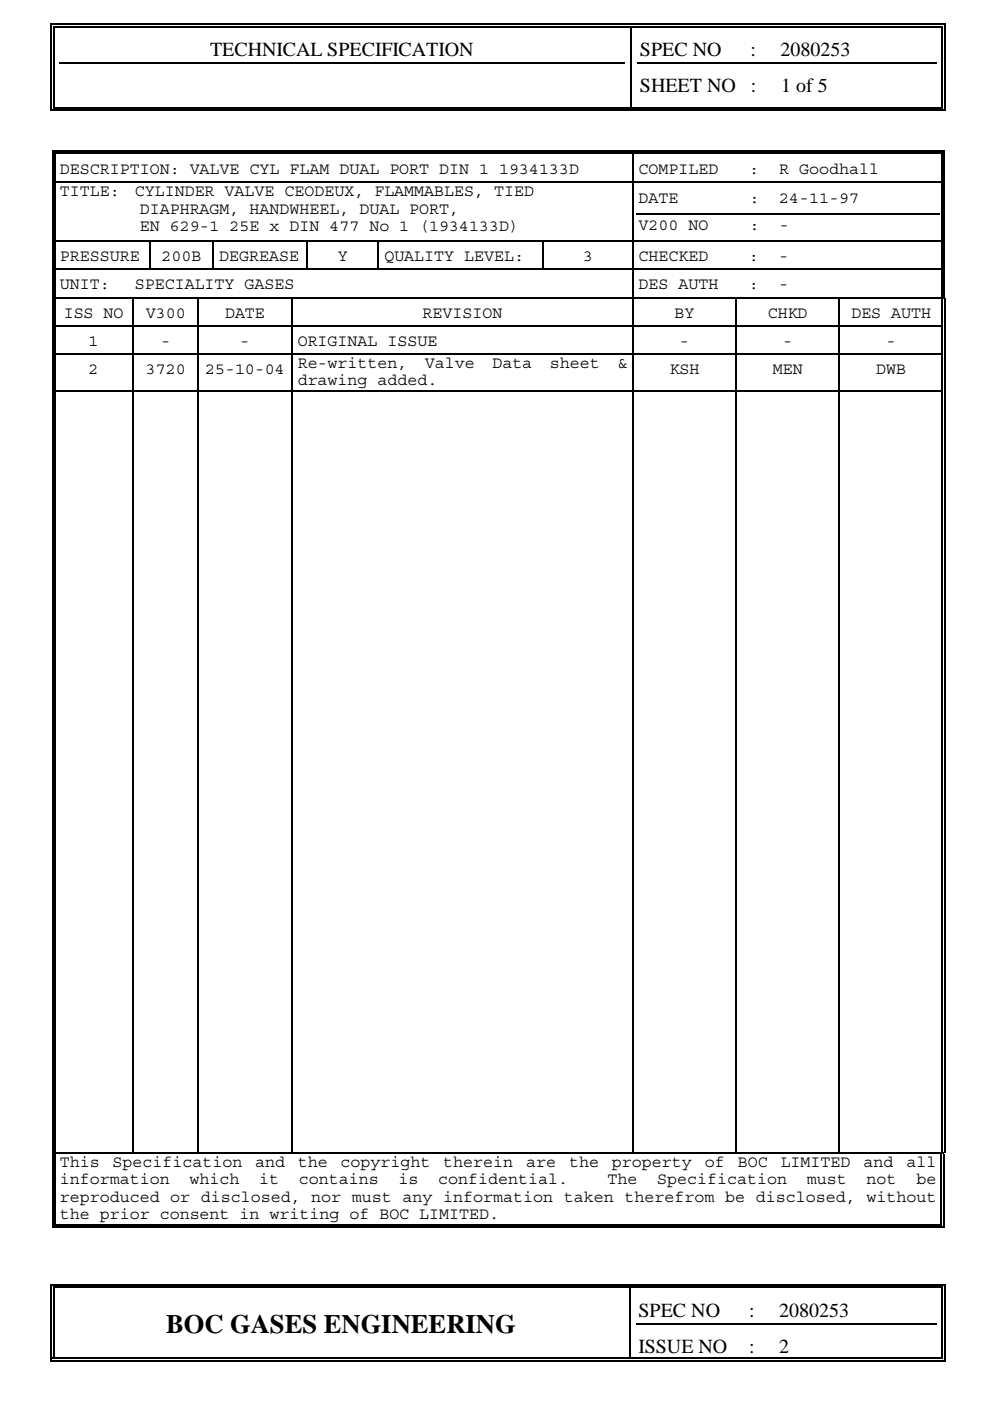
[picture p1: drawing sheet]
<svg xmlns="http://www.w3.org/2000/svg" width="210mm" height="297mm" viewBox="0 0 210 297" stroke-linecap="round" stroke-linejoin="round" font-family="sans-serif">
<defs><g id="words">
<text font-size="5.6" x="35.2" y="282.7">BOC GASES ENGINEERING</text>
<g font-size="4.2">
<text x="44.5" y="11.9">TECHNICAL SPECIFICATION</text>
<text x="135.7" y="11.9">SPEC NO</text>
<text x="159.2" y="11.9">:</text>
<text x="165.5" y="11.9">2080253</text>
<text x="135.7" y="19.6">SHEET NO</text>
<text x="159.2" y="19.6">:</text>
<text x="165.6" y="19.6">1 of 5</text>
<text x="135.4" y="279.1">SPEC NO</text>
<text x="158.9" y="279.1">:</text>
<text x="165.2" y="279.1">2080253</text>
<text x="135.4" y="286.9">ISSUE NO</text>
<text x="158.9" y="286.9">:</text>
<text x="165.2" y="286.9">2</text>
</g>
<g font-size="3.5">
<text x="12.7" y="36.8">DESCRIPTION: VALVE CYL FLAM DUAL PORT DIN 1 1934133D</text>
<text x="12.7" y="41.6">TITLE:</text>
<text x="28.6" y="41.6">CYLINDER VALVE CEODEUX, FLAMMABLES, TIED</text>
<text x="135.4" y="36.8">COMPILED</text>
<text x="158.9" y="36.8">:</text>
<text x="165.2" y="36.8">R Goodhall</text>
<text x="29.6" y="45.3">DIAPHRAGM, HANDWHEEL, DUAL PORT,</text>
<text x="135.4" y="43">DATE</text>
<text x="158.9" y="43">:</text>
<text x="165.2" y="43">24-11-97</text>
<text x="29.6" y="49">EN 629-1 25E x DIN 477 No 1 (1934133D)</text>
<text x="135.4" y="48.7">V200 NO</text>
<text x="158.9" y="48.7">:</text>
<text x="165.2" y="48.7">-</text>
<text x="12.7" y="55.3">PRESSURE</text>
<text x="34.2" y="55.3">200B</text>
<text x="46.5" y="55.3">DEGREASE</text>
<text x="71.6" y="55.3">Y</text>
<text x="81.5" y="55.3">QUALITY LEVEL:</text>
<text x="123.6" y="55.3">3</text>
<text x="135.4" y="55.3">CHECKED</text>
<text x="158.8" y="55.3">:</text>
<text x="165.1" y="55.3">-</text>
<text x="12.7" y="61.3">UNIT:</text>
<text x="28.6" y="61.3">SPECIALITY GASES</text>
<text x="135.4" y="61.3">DES AUTH</text>
<text x="158.7" y="61.3">:</text>
<text x="165.1" y="61.3">-</text>
<text x="13.5" y="67.4">ISS NO</text>
<text x="30.9" y="67.4">V300</text>
<text x="47.7" y="67.4">DATE</text>
<text x="89.6" y="67.4">REVISION</text>
<text x="143" y="67.4">BY</text>
<text x="162.8" y="67.4">CHKD</text>
<text x="180.5" y="67.4">DES AUTH</text>
<text x="18.8" y="73.4">1</text>
<text x="34.1" y="73.4">-</text>
<text x="50.9" y="73.4">-</text>
<text x="63.1" y="73.4">ORIGINAL ISSUE</text>
<text x="63.1" y="78">Re-written,</text>
<text x="90.1" y="78">Valve</text>
<text x="104.4" y="78">Data</text>
<text x="116.6" y="78">sheet</text>
<text x="130.9" y="78">&amp;</text>
<text x="144.1" y="73.4">-</text>
<text x="165.9" y="73.4">-</text>
<text x="187.9" y="73.4">-</text>
<text x="18.8" y="79.4">2</text>
<text x="30.9" y="79.4">3720</text>
<text x="43.5" y="79.4">25-10-04</text>
<text x="63.1" y="81.7">drawing added.</text>
<text x="142" y="79.4">KSH</text>
<text x="163.8" y="79.4">MEN</text>
<text x="185.8" y="79.4">DWB</text>
<text x="12.7" y="247.4">This</text>
<text x="12.7" y="251.1">information</text>
<text x="23.9" y="247.4">Specification</text>
<text x="40.2" y="251.1">which</text>
<text x="54.1" y="247.4">and</text>
<text x="54.9" y="251.1">it</text>
<text x="63.2" y="247.4">the</text>
<text x="63.4" y="251.1">contains</text>
<text x="72.2" y="247.4">copyright</text>
<text x="84.5" y="251.1">is</text>
<text x="92.9" y="251.1">confidential.</text>
<text x="94" y="247.4">therein</text>
<text x="111.5" y="247.4">are</text>
<text x="120.6" y="247.4">the</text>
<text x="128.8" y="251.1">The</text>
<text x="129.8" y="247.4">property</text>
<text x="139.4" y="251.1">Specification</text>
<text x="149.4" y="247.4">of</text>
<text x="156.4" y="247.4">BOC</text>
<text x="165.5" y="247.4">LIMITED</text>
<text x="171.1" y="251.1">must</text>
<text x="183.1" y="247.4">and</text>
<text x="183.7" y="251.1">not</text>
<text x="192.2" y="247.4">all</text>
<text x="194.3" y="251.1">be</text>
<text x="12.7" y="254.8">reproduced or disclosed, nor must any information taken therefrom be disclosed, without</text>
<text x="12.7" y="258.5">the prior consent in writing of BOC LIMITED.</text>
</g>
</g></defs>
<g fill="none" stroke="#000" stroke-width=".25">
<path d="M10.8 5.8v16.9M11.3 5.8v16.9M11.5 5.1h122.1M11.5 5.6h122.1M12.5 13.4h119.9M133.8 5.8v16.9M134.4 5.1h65.3M134.4 5.6h65.3M135.2 13.4h63.5M199.8 5.8v16.9M200.3 5.8v17.7M11.2 32.7v5.9"/>
<path d="M11.2 38.8v12.1M11.2 22.9h122.4M11.5 23.4h122.1M11.7 32.7v5.9M11.7 38.8v12.1M11.8 32h122.2M11.8 32.5h122.2M11.8 38.7h187.7M134.1 32.7v5.9M134.1 38.8v12.1M134.4 22.9h65.3M134.4 23.4h65.3"/>
<path d="M134.7 32h64.8M134.7 32.5h64.8M199.6 32.7v5.9M199.6 38.8v12.1M200.2 32.7v5.9M200.2 38.8v12.1M11.2 51.2v5.7M11.2 57.2v5.7M11.7 51.2v5.7M11.7 57.2v5.7M11.8 57.1h122.2M31.7 51.2v5.7"/>
<path d="M45.2 51.2v5.7M65.2 51.2v5.7M80.2 51.2v5.7M115.2 51.2v5.7M134 51.1h-122.2M134.1 51.2v5.7M134.1 57.2v5.7M134.2 51.1h65.3M134.2 57.1h65.3M134.9 45.5h64.2M199.6 51.2v5.7M199.6 57.2v5.7"/>
<path d="M200.2 51.2v5.7M200.2 57.2v5.7M11.2 63.2v5.8M11.2 69.2v5.8M11.2 75.2v7.5M11.7 63.2v5.8M11.7 69.2v5.8M11.7 75.2v7.5M11.8 63.1h188.5M11.8 69.1h187.8M11.8 75.1h187.8M28.3 63.2v5.8"/>
<path d="M28.3 69.2v5.8M28.3 75.2v7.5M42 63.2v5.8M42 69.2v5.8M42 75.2v7.5M61.8 63.2v5.8M61.8 69.2v5.8M61.8 75.2v7.5M134.2 63.2v5.8M134.2 69.2v5.8M134.2 75.2v7.5M156.1 63.2v5.8"/>
<path d="M156.1 69.2v5.8M156.1 75.2v7.5M177.9 63.2v5.8M177.9 69.2v5.8M177.9 75.2v7.5M199.8 63.2v5.8M199.8 69.2v5.8M199.8 75.2v7.5M200.3 63.2v5.8M200.3 69.2v5.8M200.3 75.2v7.5M11.2 82.9v161.4"/>
<path d="M11.7 82.9v161.4M11.8 82.8h187.8M28.3 82.9v161.4M42 82.9v161.4M61.8 82.9v161.4M134.2 82.9v161.4M156.1 82.9v161.4M177.9 82.9v161.4M199.8 82.9v161.4M200.3 82.9v161.4M11.2 244.6v14.9M11.6 259.6h187.8"/>
<path d="M11.7 244.6v14.9M11.8 244.5h188.4M199.6 244.6v14.9M200.1 244.6v15.7M10.8 273v14.9M11.3 273v14.9M11.5 272.4h121.8M11.5 272.9h121.8M11.8 260.1h187.6M133.5 273v14.9M134.1 272.4h65.5M134.1 272.9h65.5"/>
<path d="M199.8 273v14.9M200.3 273v15.6M11.2 288h122.1M11.5 288.5h121.8M134.1 288h65.5M134.1 288.5h65.5M134.9 280.6h63.8"/>
</g>
<g fill="#000">
<path d="M10.7 5h.3v.8h-.3zM10.7 5h.8v.2h-.8zM11.2 5.5h.3v.3h-.3zM133.6 5.8h.3zM133.6 5h.8v.2h-.8zM133.6 5.5h.8v.3h-.8zM199.7 5h.7v.2h-.7zM199.7 5.5h.2v.3h-.2zM200.2 5h.2v.8h-.2zM10.7 22.7h.3v.8h-.3zM10.7 23.2h.8v.3h-.8zM11 31.9h.3v.8h-.3z"/>
<path d="M11 31.9h.8v.2h-.8zM11 38.6h.3v.2h-.3zM11.2 22.7h.3v.3h-.3zM11.6 32.4h.2v.3h-.2zM11.6 32.4h.2v.2h-.2zM11.6 38.6h.2v.2h-.2zM133.6 22.7h.8v.3h-.8zM133.6 23.2h.8v.3h-.8zM134 32.6l.2 .1zM134 31.9h.7v.2h-.7zM134 32.4h.7v.2h-.7zM199.5 31.9h.8v.2h-.8z"/>
<path d="M199.5 32.4h.3v.3h-.3zM199.5 32.4h.3v.2h-.3zM199.5 38.6h.3v.2h-.3zM199.7 23.2h.7v.3h-.7zM199.7 22.7h.2v.3h-.2zM200 31.9h.3v.8h-.3zM200 38.6h.3v.2h-.3zM11 50.9h.3v.3h-.3zM11 56.9h.3v.3h-.3zM11.6 50.9h.2v.3h-.2zM11.6 56.9h.2v.3h-.2zM134 50.9h.2v.3h-.2z"/>
<path d="M134 56.9h.2v.3h-.2zM199.5 50.9h.3v.3h-.3zM199.5 56.9h.3v.3h-.3zM200 50.9h.3v.3h-.3zM200 56.9h.3v.3h-.3zM11 62.9h.3v.3h-.3zM11 69h.3v.2h-.3zM11 75h.3v.2h-.3zM11.6 62.9h.2v.3h-.2zM11.6 69h.2v.2h-.2zM11.6 75h.2v.2h-.2zM199.6 69h.3v.2h-.3z"/>
<path d="M199.6 75h.3v.2h-.3zM200.2 69h.2v.2h-.2zM200.2 75h.2v.2h-.2zM11 82.7h.3v.2h-.3zM11.6 82.7h.2v.2h-.2zM199.6 82.7h.3v.2h-.3zM200.2 82.7h.2v.2h-.2zM11 244.3h.3v.3h-.3zM11.6 244.3h.2v.3h-.2zM11.6 259.5h.2v.3h-.2zM199.4 259.5h.3v.3h-.3zM10.7 272.2h.3v.8h-.3z"/>
<path d="M10.7 272.2h.8v.3h-.8zM11 259.5h.3v.8h-.3zM11 260h.8v.3h-.8zM11.2 272.8h.3v.2h-.3zM133.3 273h.3zM133.3 272.2h.8v.3h-.8zM133.3 272.8h.8v.2h-.8zM199.4 260h.8v.3h-.8zM199.6 272.2h.8v.3h-.8zM199.6 272.8h.3v.2h-.3zM200.2 272.2h.2v.8h-.2zM10.7 287.9h.3v.7h-.3z"/>
<path d="M10.7 288.4h.8v.2h-.8zM11.2 287.9h.3v.2h-.3zM133.3 287.9h.8v.2h-.8zM133.3 288.4h.8v.2h-.8zM199.6 288.4h.8v.2h-.8zM199.6 287.9h.3v.2h-.3z"/>
</g>
<use href="#words"/>
</svg>
